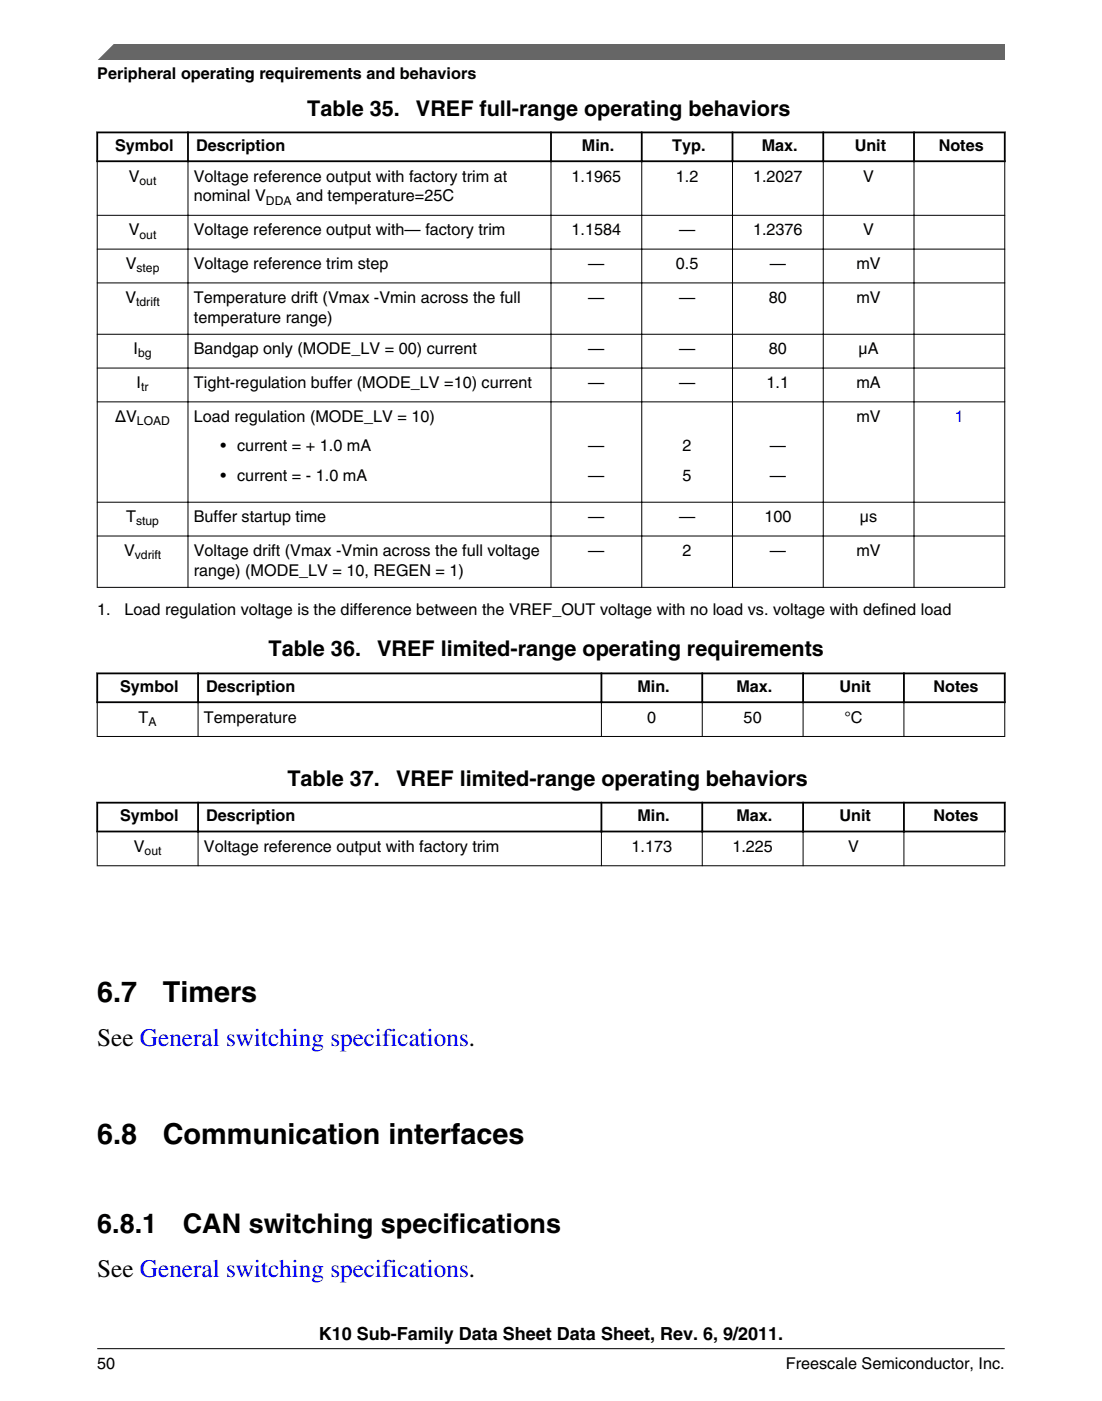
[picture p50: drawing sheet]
<svg xmlns="http://www.w3.org/2000/svg" width="216mm" height="274mm" viewBox="0 0 216 274" stroke-linecap="round" stroke-linejoin="round" font-family="sans-serif">
<defs><g id="words">
<g font-size="5.6">
<text x="19" y="196.2">6.7</text>
<text x="31.9" y="196.2">Timers</text>
<text x="19.1" y="224">6.8</text>
<text x="31.9" y="224">Communication interfaces</text>
</g>
<g font-size="5.3">
<text x="19" y="241.4">6.8.1</text>
<text x="35.8" y="241.4">CAN switching specifications</text>
</g>
<g font-size="4.9">
<text x="19.1" y="204.9">See General switching specifications.</text>
<text x="19" y="250">See General switching specifications.</text>
</g>
<g font-size="4.2">
<text x="60.2" y="22.6">Table 35.</text>
<text x="81.5" y="22.6">VREF full-range operating behaviors</text>
<text x="52.6" y="128.5">Table 36.</text>
<text x="73.9" y="128.5">VREF limited-range operating requirements</text>
<text x="56.3" y="153.9">Table 37.</text>
<text x="77.6" y="153.9">VREF limited-range operating behaviors</text>
</g>
<text font-size="3.5" x="62.5" y="262.3">K10 Sub-Family Data Sheet Data Sheet, Rev. 6, 9/2011.</text>
<g font-size="3.2">
<text x="19" y="15.5">Peripheral operating requirements and behaviors</text>
<text x="22.6" y="29.6">Symbol</text>
<text x="38.4" y="29.6">Description</text>
<text x="114" y="29.6">Min.</text>
<text x="131.7" y="29.6">Typ.</text>
<text x="149.2" y="29.6">Max.</text>
<text x="167.4" y="29.6">Unit</text>
<text x="183.9" y="29.6">Notes</text>
<text x="25.2" y="35.6">V</text>
<text x="38" y="35.6">Voltage reference output with factory trim at</text>
<text x="112" y="35.6">1.1965</text>
<text x="132.4" y="35.6">1.2</text>
<text x="147.5" y="35.6">1.2027</text>
<text x="169.1" y="35.6">V</text>
<text x="38" y="39.5">nominal V</text>
<text x="58" y="39.5">and temperature=25C</text>
<text x="25.2" y="46.1">V</text>
<text x="38" y="46.1">Voltage reference output with— factory trim</text>
<text x="112" y="46.1">1.1584</text>
<text x="133" y="46.1">—</text>
<text x="147.5" y="46.1">1.2376</text>
<text x="169.1" y="46.1">V</text>
<text x="24.6" y="52.7">V</text>
<text x="38" y="52.7">Voltage reference trim step</text>
<text x="115.3" y="52.7">—</text>
<text x="132.4" y="52.7">0.5</text>
<text x="150.8" y="52.7">—</text>
<text x="167.8" y="52.7">mV</text>
<text x="24.6" y="59.3">V</text>
<text x="38" y="59.3">Temperature drift (Vmax -Vmin across the full</text>
<text x="115.3" y="59.3">—</text>
<text x="133" y="59.3">—</text>
<text x="150.6" y="59.3">80</text>
<text x="167.8" y="59.3">mV</text>
<text x="38" y="63.2">temperature range)</text>
<text x="26.2" y="69.4">I</text>
<text x="38" y="69.4">Bandgap only (MODE_LV = 00) current</text>
<text x="115.3" y="69.4">—</text>
<text x="133" y="69.4">—</text>
<text x="150.6" y="69.4">80</text>
<text x="168.2" y="69.4">µA</text>
<text x="26.8" y="76">I</text>
<text x="38" y="76">Tight-regulation buffer (MODE_LV =10) current</text>
<text x="115.3" y="76">—</text>
<text x="133" y="76">—</text>
<text x="150.2" y="76">1.1</text>
<text x="167.8" y="76">mA</text>
<text x="22.6" y="82.6">ΔV</text>
<text x="38" y="82.6">Load regulation (MODE_LV = 10)</text>
<text x="167.8" y="82.6">mV</text>
<text x="43.2" y="88.4">• current = + 1.0 mA</text>
<text x="115.3" y="88.4">—</text>
<text x="133.7" y="88.4">2</text>
<text x="150.8" y="88.4">—</text>
<text x="43.2" y="94.2">• current = - 1.0 mA</text>
<text x="115.3" y="94.2">—</text>
<text x="133.7" y="94.2">5</text>
<text x="150.8" y="94.2">—</text>
<text x="24.7" y="102.2">T</text>
<text x="38" y="102.2">Buffer startup time</text>
<text x="115.3" y="102.2">—</text>
<text x="133" y="102.2">—</text>
<text x="149.8" y="102.2">100</text>
<text x="168.5" y="102.2">µs</text>
<text x="24.3" y="108.9">V</text>
<text x="38" y="108.9">Voltage drift (Vmax -Vmin across the full voltage</text>
<text x="38" y="112.7">range) (MODE_LV = 10, REGEN = 1)</text>
<text x="115.3" y="108.9">—</text>
<text x="133.7" y="108.9">2</text>
<text x="150.8" y="108.9">—</text>
<text x="167.8" y="108.9">mV</text>
<text x="19" y="120.3">1.</text>
<text x="24.4" y="120.3">Load regulation voltage is the difference between the VREF_OUT voltage with no load vs. voltage with defined load</text>
<text x="23.5" y="135.5">Symbol</text>
<text x="40.4" y="135.5">Description</text>
<text x="124.9" y="135.5">Min.</text>
<text x="144.3" y="135.5">Max.</text>
<text x="164.5" y="135.5">Unit</text>
<text x="182.9" y="135.5">Notes</text>
<text x="27.2" y="141.5">T</text>
<text x="40" y="141.5">Temperature</text>
<text x="126.8" y="141.5">0</text>
<text x="145.7" y="141.5">50</text>
<text x="165.4" y="141.5">°C</text>
<text x="23.5" y="160.8">Symbol</text>
<text x="40.4" y="160.8">Description</text>
<text x="124.9" y="160.8">Min.</text>
<text x="144.3" y="160.8">Max.</text>
<text x="164.5" y="160.8">Unit</text>
<text x="182.9" y="160.8">Notes</text>
<text x="26.2" y="166.8">V</text>
<text x="40" y="166.8">Voltage reference output with factory trim</text>
<text x="123.7" y="166.8">1.173</text>
<text x="143.5" y="166.8">1.225</text>
<text x="166.2" y="166.8">V</text>
<text x="19.1" y="268">50</text>
<text x="154" y="268">Freescale Semiconductor, Inc.</text>
</g>
<text font-size="3.2" fill="#00f" x="187.1" y="82.6">1</text>
<g font-size="2.4">
<text x="27.3" y="36.2">out</text>
<text x="52.1" y="40.1">DDA</text>
<text x="27.3" y="46.7">out</text>
<text x="26.7" y="53.3">step</text>
<text x="26.7" y="59.9">tdrift</text>
<text x="27.1" y="70">bg</text>
<text x="27.7" y="76.6">tr</text>
<text x="26.8" y="83.2">LOAD</text>
<text x="26.7" y="102.9">stup</text>
<text x="26.4" y="109.5">vdrift</text>
<text x="29.1" y="142.1">A</text>
<text x="28.3" y="167.4">out</text>
</g>
</g></defs>
<path d="M18.9 25.9h178.1M18.9 31.6h178.1M19 25.8v6M36.8 25.8v6M107.9 25.8v6M125.7 25.8v6M143.5 25.8v6M161.3 25.8v6M179.1 25.8v6M196.8 25.8v6" fill="none" stroke="#000" stroke-width=".35"/>
<g fill="none" stroke="#000" stroke-width=".2">
<path d="M19 31.7v83.4M36.8 31.4v83.7M107.9 31.4v83.7M125.7 31.4v83.7M143.5 31.4v83.7M161.3 31.4v83.7M179.1 31.4v83.7M196.8 31.7v83.4M19 42.2h177.9M19 48.8h177.9M19 55.4h177.9M19 65.5h177.9"/>
<path d="M19 72.1h177.9M19 78.7h177.9M19 98.3h177.9M19 105h177.9M19 115h177.9"/>
</g>
<g fill="#fff">
<path d="M19.1 125h177.8v21.1h-177.8z" fill-rule="evenodd"/>
<path d="M19.2 132h19.4v5.3h-19.4z" fill-rule="evenodd"/>
<path d="M39 132h78.7v5.3h-78.7z" fill-rule="evenodd"/>
<path d="M118 132h19.4v5.3h-19.4z" fill-rule="evenodd"/>
<path d="M137.8 132h19.4v5.3h-19.4z" fill-rule="evenodd"/>
<path d="M157.5 132h19.4v5.3h-19.4z" fill-rule="evenodd"/>
<path d="M177.3 132h19.4v5.3h-19.4z" fill-rule="evenodd"/>
<path d="M19.1 137.7h19.6v6.4h-19.6z" fill-rule="evenodd"/>
<path d="M38.9 137.7h78.8v6.4h-78.8z" fill-rule="evenodd"/>
<path d="M117.9 137.7h19.6v6.4h-19.6z" fill-rule="evenodd"/>
<path d="M137.7 137.7h19.6v6.4h-19.6z" fill-rule="evenodd"/>
<path d="M157.4 137.7h19.6v6.4h-19.6z" fill-rule="evenodd"/>
<path d="M177.2 137.7h19.6v6.4h-19.6z" fill-rule="evenodd"/>
</g>
<path d="M18.9 131.9h178.1M18.9 137.5h178.1M19 131.7v6M38.8 131.7v6M117.8 131.7v6M137.6 131.7v6M157.3 131.7v6M177.1 131.7v6M196.8 131.7v6" fill="none" stroke="#000" stroke-width=".35"/>
<path d="M19 137.6v6.7M38.8 137.3v7M117.8 137.3v7M137.6 137.3v7M157.3 137.3v7M177.1 137.3v7M196.8 137.6v6.7M19 144.2h177.9" fill="none" stroke="#000" stroke-width=".2"/>
<g fill="#fff">
<path d="M19 150.3h177.8v21.1h-177.8z" fill-rule="evenodd"/>
<path d="M19.2 157.3h19.4v5.3h-19.4z" fill-rule="evenodd"/>
<path d="M39 157.3h78.7v5.3h-78.7z" fill-rule="evenodd"/>
<path d="M118 157.3h19.4v5.3h-19.4z" fill-rule="evenodd"/>
<path d="M137.8 157.3h19.4v5.3h-19.4z" fill-rule="evenodd"/>
<path d="M157.5 157.3h19.4v5.3h-19.4z" fill-rule="evenodd"/>
<path d="M177.3 157.3h19.4v5.3h-19.4z" fill-rule="evenodd"/>
<path d="M19.1 163h19.6v6.4h-19.6z" fill-rule="evenodd"/>
<path d="M38.9 163h78.8v6.4h-78.8z" fill-rule="evenodd"/>
<path d="M117.9 163h19.6v6.4h-19.6z" fill-rule="evenodd"/>
<path d="M137.7 163h19.6v6.4h-19.6z" fill-rule="evenodd"/>
<path d="M157.4 163h19.6v6.4h-19.6z" fill-rule="evenodd"/>
<path d="M177.2 163h19.6v6.4h-19.6z" fill-rule="evenodd"/>
</g>
<path d="M18.9 157.2h178.1M19 157v6M38.8 157v6M117.8 157v6M137.6 157v6M157.3 157v6M177.1 157v6M196.8 157v6M18.9 162.8h178.1" fill="none" stroke="#000" stroke-width=".35"/>
<path d="M19 169.5h177.9M19 163v6.6M38.8 162.6v7M117.8 162.6v7M137.6 162.6v7M157.3 162.6v7M177.1 162.6v7M196.8 163v6.6" fill="none" stroke="#000" stroke-width=".2"/>
<path d="M19 11.7l5.7-3.1 172.2 .1v3z" fill="#666"/>
<path d="M22.5 8.6l-3.1 3.1" fill="none" stroke="#666" stroke-width=".28"/>
<path d="M19 264.1h177.8" fill="none" stroke="#000" stroke-width=".2"/>
<use href="#words"/>
</svg>
